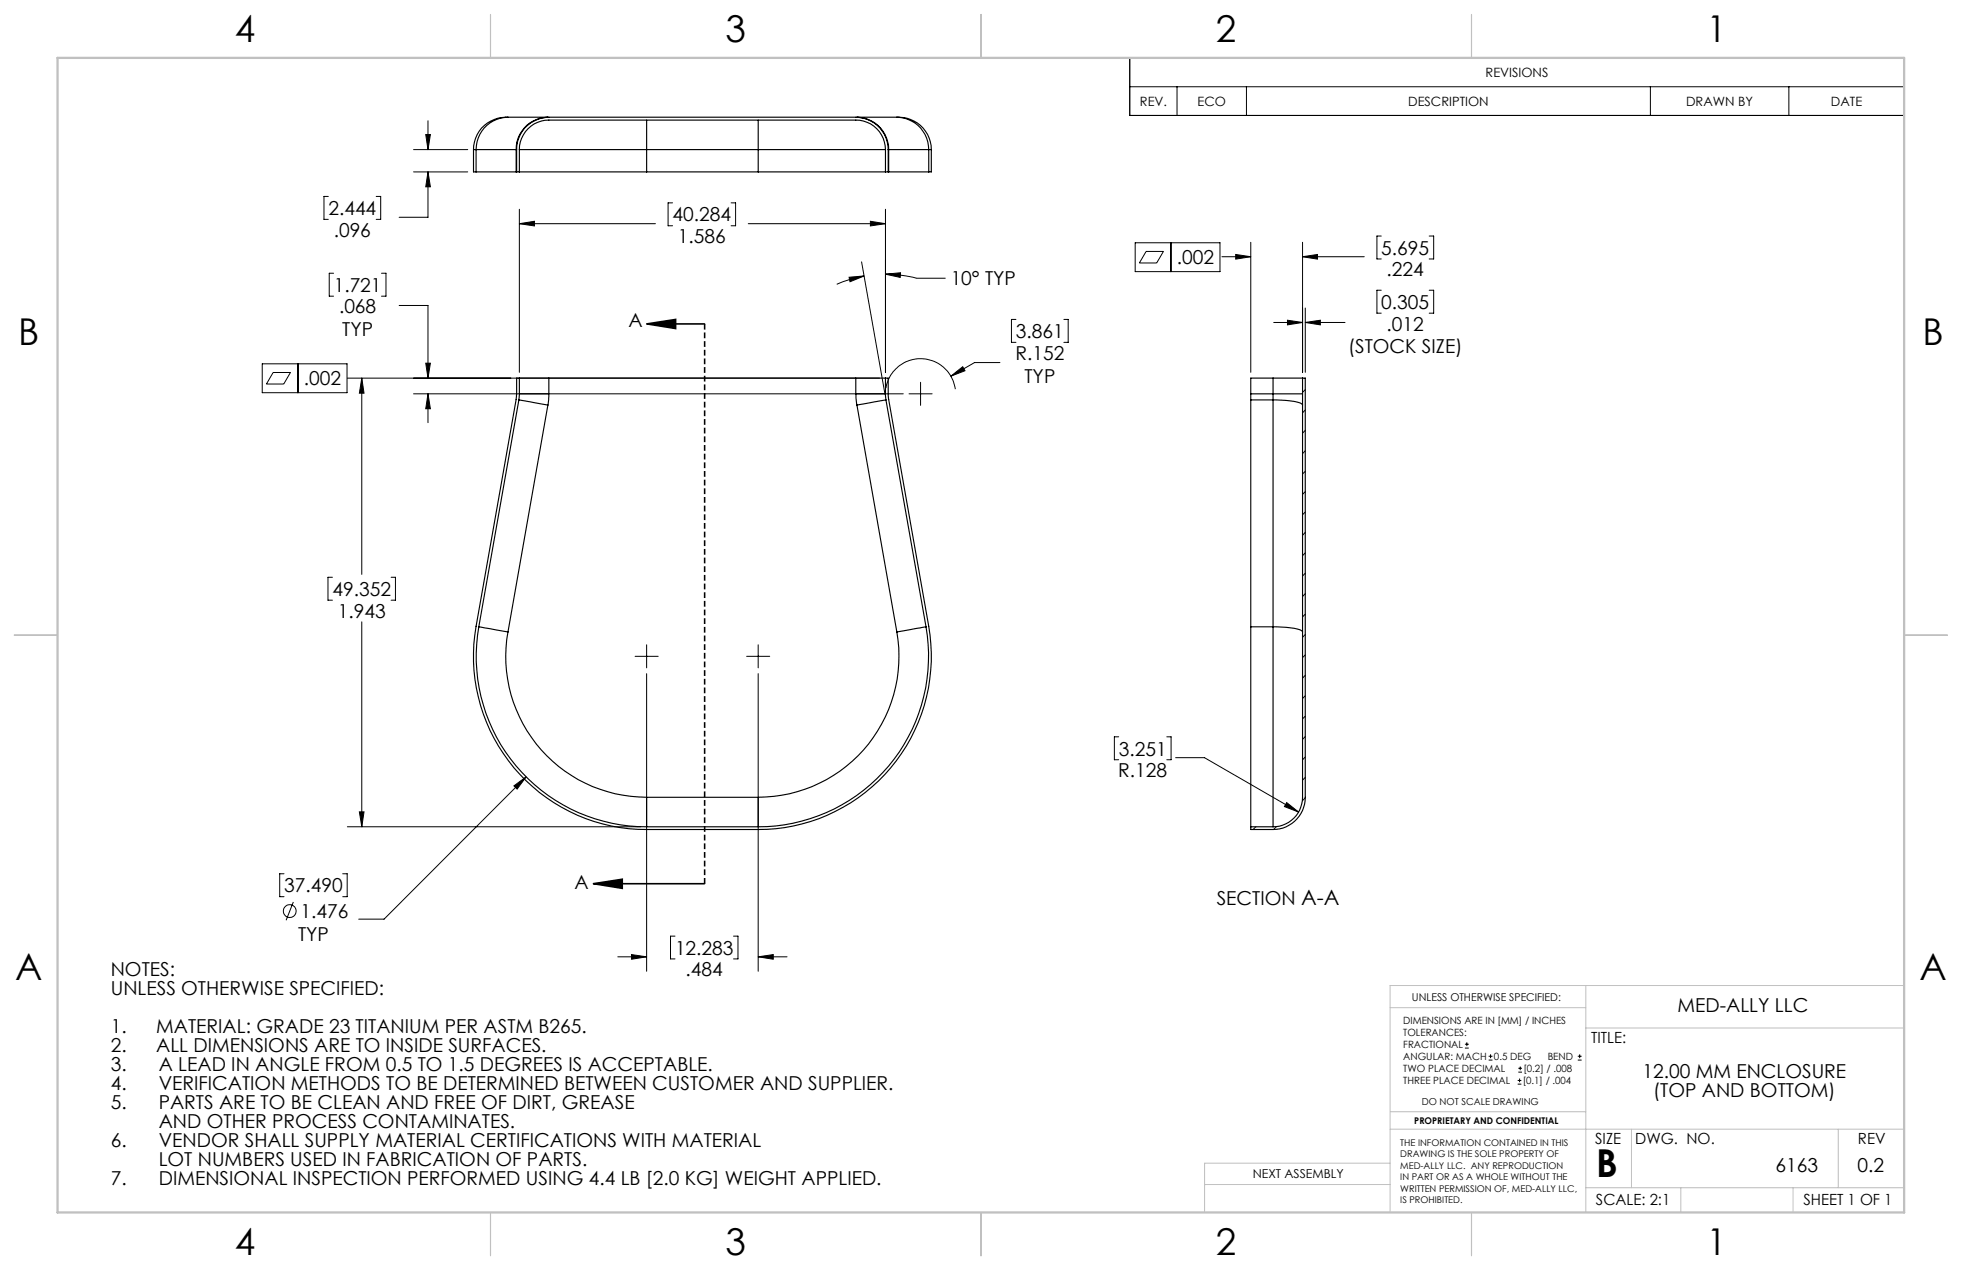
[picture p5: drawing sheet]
<svg xmlns="http://www.w3.org/2000/svg" width="432mm" height="279mm" viewBox="0 0 432 279" stroke-linecap="round" stroke-linejoin="round" font-family="sans-serif">
<defs><g id="words">
<text font-size="8.5" x="351.3" y="259">B</text>
<g font-size="8.1">
<text x="51.7" y="9.3">4</text>
<text x="159.7" y="9.3">3</text>
<text x="267.6" y="9.3">2</text>
<text x="375.6" y="9.3">1</text>
<text x="4" y="76">B</text>
<text x="423.1" y="76">B</text>
<text x="3.3" y="215.7">A</text>
<text x="422.4" y="215.7">A</text>
<text x="51.7" y="276">4</text>
<text x="159.7" y="276">3</text>
<text x="267.6" y="276">2</text>
<text x="375.6" y="276">1</text>
</g>
<g font-size="4.2">
<text x="72.3" y="47.3">2.444</text>
<text x="73.4" y="52.1">.096</text>
<text x="148" y="48.7">40.284</text>
<text x="149.2" y="53.5">1.586</text>
<text x="259" y="58.2">.002</text>
<text x="304" y="56">5.695</text>
<text x="73.4" y="64.2">1.721</text>
<text x="209.2" y="62.8">10° TYP</text>
<text x="305.2" y="60.8">.224</text>
<text x="74.6" y="69">.068</text>
<text x="138.3" y="71.9">A</text>
<text x="304" y="68">0.305</text>
<text x="75.3" y="74">TYP</text>
<text x="223.6" y="74.4">3.861</text>
<text x="296.7" y="77.8">(STOCK SIZE)</text>
<text x="305.2" y="72.7">.012</text>
<text x="223.5" y="79.1">R.152</text>
<text x="66.9" y="84.8">.002</text>
<text x="225.5" y="84.2">TYP</text>
<text x="73.2" y="131.1">49.352</text>
<text x="74.4" y="135.9">1.943</text>
<text x="246.2" y="166.2">3.251</text>
<text x="246.1" y="171">R.128</text>
<text x="62.5" y="196.3">37.490</text>
<text x="126.5" y="195.6">A</text>
<text x="66.1" y="202">1.476</text>
<text x="267.8" y="199.1">SECTION A-A</text>
<text x="65.6" y="207.1">TYP</text>
<text x="24.4" y="214.7">NOTES:</text>
<text x="148.6" y="210">12.283</text>
<text x="150.9" y="214.8">.484</text>
<text x="24.4" y="218.9">UNLESS OTHERWISE SPECIFIED:</text>
<text x="24.4" y="227.2">1.</text>
<text x="34.4" y="227.2">MATERIAL: GRADE 23 TITANIUM PER ASTM B265.</text>
<text x="369.2" y="222.7">MED-ALLY LLC</text>
<text x="24.4" y="231.4">2.</text>
<text x="34.4" y="231.4">ALL DIMENSIONS ARE TO INSIDE SURFACES.</text>
<text x="24.4" y="235.6">3.</text>
<text x="24.4" y="239.7">4.</text>
<text x="34.9" y="235.6">A LEAD IN ANGLE FROM 0.5 TO 1.5 DEGREES IS ACCEPTABLE.</text>
<text x="34.9" y="239.7">VERIFICATION METHODS TO BE DETERMINED BETWEEN CUSTOMER AND SUPPLIER.</text>
<text x="361.5" y="237.1">12.00 MM ENCLOSURE</text>
<text x="24.4" y="243.9">5.</text>
<text x="34.9" y="243.9">PARTS ARE TO BE CLEAN AND FREE OF DIRT, GREASE</text>
<text x="363.8" y="241.3">(TOP AND BOTTOM)</text>
<text x="34.9" y="248.1">AND OTHER PROCESS CONTAMINATES.</text>
<text x="24.4" y="252.3">6.</text>
<text x="34.9" y="252.3">VENDOR SHALL SUPPLY MATERIAL CERTIFICATIONS WITH MATERIAL</text>
<text x="34.9" y="256.4">LOT NUMBERS USED IN FABRICATION OF PARTS.</text>
<text x="390.8" y="257.9">6163</text>
<text x="408.8" y="257.9">0.2</text>
<text x="24.4" y="260.6">7.</text>
<text x="34.9" y="260.6">DIMENSIONAL INSPECTION PERFORMED USING 4.4 LB [2.0 KG] WEIGHT APPLIED.</text>
</g>
<g font-size="3.4">
<text x="350.2" y="229.5">TITLE:</text>
<text x="351.1" y="251.6">SIZE</text>
<text x="359.9" y="251.6">DWG. NO.</text>
<text x="408.9" y="251.7">REV</text>
<text x="351.2" y="265.2">SCALE: 2:1</text>
<text x="396.9" y="265.2">SHEET 1 OF 1</text>
</g>
<g font-size="2.8">
<text x="327" y="16.9">REVISIONS</text>
<text x="250.9" y="23.3">REV.</text>
<text x="263.6" y="23.3">ECO</text>
<text x="309.9" y="23.3">DESCRIPTION</text>
<text x="371.1" y="23.3">DRAWN BY</text>
<text x="402.9" y="23.3">DATE</text>
</g>
<text font-size="2.7" x="275.7" y="259.2">NEXT ASSEMBLY</text>
<text font-size="2.4" x="310.8" y="220.1">UNLESS OTHERWISE SPECIFIED:</text>
<g font-size="2.2">
<text x="308.8" y="225.2">DIMENSIONS ARE IN [MM] / INCHES</text>
<text x="308.8" y="227.9">TOLERANCES:</text>
<text x="308.8" y="230.5">FRACTIONAL</text>
<text x="308.8" y="233.2">ANGULAR: MACH</text>
<text x="328.8" y="233.2">0.5 DEG</text>
<text x="340.6" y="233.2">BEND</text>
<text x="308.8" y="238.5">THREE PLACE DECIMAL</text>
<text x="308.8" y="235.8">TWO PLACE DECIMAL</text>
<text x="335.1" y="238.5">[0.1] / .004</text>
<text x="335.3" y="235.8">[0.2] / .008</text>
</g>
<text font-size="2.1" x="312.9" y="243.1">DO NOT SCALE DRAWING</text>
<g font-size="2">
<text x="311.3" y="247.3">PROPRIETARY AND CONFIDENTIAL</text>
<text x="308.2" y="252.1">THE INFORMATION CONTAINED IN THIS</text>
<text x="308.2" y="254.6">DRAWING IS THE SOLE PROPERTY OF</text>
<text x="308.2" y="257.1">MED-ALLY LLC. ANY REPRODUCTION</text>
<text x="308.2" y="259.6">IN PART OR AS A WHOLE WITHOUT THE</text>
<text x="308.2" y="262.2">WRITTEN PERMISSION OF, MED-ALLY LLC,</text>
<text x="308.2" y="264.7">IS PROHIBITED.</text>
</g>
</g></defs>
<g fill="none" stroke="#000" stroke-width=".25">
<path d="M104.2 32.9v4.9h.6M104.2 32.9h.6M104.8 37.8h8.8M104.8 32.9h8.8M104.8 32.9v4.9M111.8 25.8a7.2 7.2 0 0 0-7.6 7.1M111.8 25.8h8.8a7 7 0 0 0-7 7.1M111.8 25.8a7.1 7.1 0 0 0-7 7.1M113.6 32.9h.1M113.6 37.8h.1M113.6 32.9v4.9M113.7 32.9a7.1 7.1 0 0 1 7.1-7.1h67.5a7.1 7.1 0 0 1 7.2 7.1"/>
<path d="M113.7 32.9v4.9M113.7 37.8h.6M114.3 32.9a6.5 6.5 0 0 1 6.5-6.5h67.5a6.5 6.5 0 0 1 6.6 6.5M114.3 37.8h28M114.3 32.9h28M114.3 32.9v4.9M142.3 26.4v6.5M142.3 37.8h24.6M142.3 32.9h24.6M142.3 32.9v4.9M166.9 26.4v6.5M166.9 37.8h28"/>
<path d="M166.9 32.9h28M166.9 32.9v4.9M194.9 32.9v4.9M194.9 37.8h.6M195.5 32.9h.1M195.5 37.8h.1M195.5 32.9v4.9M195.6 37.8h8.8M195.6 32.9v4.9M195.6 32.9h8.8M197.4 25.8a7.2 7.2 0 0 1 7.6 7.1M197.4 25.8h-8.8a7.1 7.1 0 0 1 7 7.1"/>
<path d="M197.4 25.8a7.1 7.1 0 0 1 7 7.1M204.4 32.9h.6M204.4 32.9v4.9M205 32.9v4.9h-.6M114.2 88l6.4 1.1M114.2 88l-8.8 49.9M114.3 86.6l-.1 1.4M114.3 83.2h-.6l-.1 4.7-8.8 49.9a38.1 38.1 0 0 0 37.5 44.7h24.6a38.1 38.1 0 0 0 37.5-44.7l-8.9-50.1v-4.5h-.6M114.3 86.6h6.5M114.3 83.2h6.5M114.3 83.2v3.4M120.6 89.1l-8.8 49.9"/>
<path d="M120.8 86.6l-.2 2.5M120.8 83.2h67.5M120.8 83.2v3.4M188.3 86.6l.3 2.5M188.3 86.6h6.6M188.3 83.2h6.6M188.3 83.2v3.4M188.6 89.1l8.8 49.9M194.9 86.6l.1 1.4M194.9 83.2v3.4M195 88l-6.4 1.1M195 88l8.8 49.9"/>
<path d="M275.3 86.6v1.4M275.3 88v49.9M275.3 86.6h4.9M275.3 88h4.9M280.2 86.6h6.5M280.2 83.2h6.5M280.2 88l2.1 .1a8.3 8.3 0 0 1 4.3 .9l.1 .1M280.2 86.6v1.4M280.2 83.2h-4.9v3.4M280.2 83.2v3.4M280.2 88v49.9M286.7 83.2v92.2a6.5 6.5 0 0 1-6.5 6.5"/>
<path d="M286.7 83.2h.6v92.2a7.1 7.1 0 0 1-7.1 7.1h-4.9v-.6M105.4 137.9a37.5 37.5 0 0 0 36.9 44M105.4 137.9l6.4 1.1M111.8 139a31 31 0 0 0 30.5 36.4M197.4 139a31 31 0 0 1-30.5 36.4M203.8 137.9a37.5 37.5 0 0 1-36.9 44M203.8 137.9l-6.4 1.1M275.3 137.9v44M275.3 137.9h4.9M280.2 137.9v44M280.2 137.9l2.1 .1a8.3 8.3 0 0 1 4.3 .9l.1 .1M142.3 175.4v6.5"/>
<path d="M142.3 175.4h24.6M166.9 175.4v6.5M142.3 181.9h24.6M275.3 181.9h4.9"/>
</g>
<g fill="none" stroke="#000" stroke-width=".22">
<path d="M248.6 12.7h170.5v12.7h-170.5zM248.6 19.1h170.5M259 19.1v6.3M274.3 19.1v6.3M363.2 19.1v6.3M393.7 19.1v6.3M91 32.9h11.9M91 37.8h11.9M93.7 29.6h1l-.5 3.3zM94.2 37.8l.5 3.3h-1zM94.2 26.6v6.3M94.2 37.8v10h-6.4"/>
<path d="M72.2 43.2h-.9v5.1h.9M82.8 43.2h1v5.1h-1M114.3 49.2l3.3-.5v1zM114.3 46v35.9M114.3 49.2h30M148 44.6h-1v5.1h1M160.9 44.6h1v5.1h-1M164.7 49.2h30.2M189.6 57.6l5.2 29.1M191.6 48.7l3.3 .5-3.3 .5zM194.9 46v35.9M249.8 53.4h18.7v6.4h-18.7z"/>
<path d="M252.2 55.3h3.8l-1.4 2.6h-3.8zM257.7 53.4v6.4M268.9 56.5h6.4M272 56l3.3 .5-3.3 .5zM275.3 53.3v28.6M286.7 56.5l3.2-.5v1zM286.7 53.3v28.6M286.7 56.5h13.5M304 51.9h-1v5.1h1M314.5 51.9h1v5.1h-1M73.4 60.1h-.9v5.1h.9M84 60.1h.9v5.1h-.9"/>
<path d="M87.8 67.2h6.4v16M93.7 79.9h1l-.5 3.3zM186.9 61l3.3-.3-3.1 1.3zM190.2 60.7a27.1 27.1 0 0 0-6.1 1.8M194.9 60.3l3.3-.3-.1 1zM194.9 60.3l3 .2 3.8 .7h6.3M220.1 79.8h-5.6l-5.2 3M223.6 70.3h-1v5h1M234.1 70.3h1v5h-1M280.3 70.9h6.4M283.4 70.4l3.3 .5-3.3 .6zM287.3 70.9l3.3-.5v1.1z"/>
<path d="M287.3 67.8v14.1M287.3 70.9h8.7M304 63.9h-1v5h1M314.5 63.9h1v5h-1M57.7 80h18.7v6.4h-18.7zM60.1 82h3.8l-1.5 2.5h-3.8zM65.6 80v6.4M76.4 83.2h117.2M79.6 83.2l.5 3.3h-1zM79.6 83.2v43.2M91 86.6h107.8M94.2 86.6l.5 3.3h-1z"/>
<path d="M94.2 86.6v6.4M195 85.4a7.7 7.7 0 0 1 7.7-6.5 7.7 7.7 0 0 1 7.6 6.7M200.1 86.6h5M202.6 84.1v5.1M209.3 82.8l2.6-2.1 .5 .9zM287.3 85.7l-.6 .6M287.3 90.2l-.6 .6M287.3 94.7l-.6 .6M287.3 99.2l-.6 .6M287.3 103.7l-.6 .6M287.3 108.2l-.6 .6M287.3 112.6l-.6 .6"/>
<path d="M287.3 117.1l-.6 .7M73.2 127h-1v5h1M79.6 136.8v45.1M86.1 127h.9v5h-.9M287.3 121.6l-.6 .6M287.3 126.1l-.6 .6M287.3 130.6l-.6 .6M287.3 135.1l-.6 .6M287.3 139.6l-.6 .6M139.8 144.4h5.1M142.3 141.9v5M142.3 148.2v65.5"/>
<path d="M164.3 144.4h5.1M166.9 141.9v5M166.9 148.2v65.5M287.3 144.1l-.6 .6M287.3 148.6l-.6 .6M287.3 153.1l-.6 .6M287.3 157.6l-.6 .6M79.1 178.6h1l-.5 3.3zM113.1 172.9l2.7-2-2 2.7zM115.8 170.9l-31.3 31.3h-5.5M246.2 162.1h-.9v5h.9M256.8 162.1h.9v5h-.9"/>
<path d="M258.7 166.7h6.4l20.7 11.9M283.2 176.6l2.6 2-3.1-1.2zM287.3 162l-.6 .7M287.3 166.5l-.6 .6M287.3 171l-.6 .6M287.3 175.5l-.7 .7M62.5 192.2h-.9v5.1h.9M64.6 198.4l-1.6 4.1M75.4 192.2h1v5.1h-1M76.4 181.9h64.6M276.4 181.9l-.6 .6M280.9 181.9l-.6 .6"/>
<path d="M136 210.5h6.3M139 210l3.3 .5-3.3 .5zM148.6 206h-1v5h1M161.4 206h1v5h-1M166.9 210.5l3.3-.5v1zM166.9 210.5h6.3M322.4 230.6h.9M322.4 229.7h.9M322.8 229.3v.9M327.6 233.2h.9M327.6 232.4h.9M328 232v.8"/>
<path d="M334 238.5h.8M334 237.7h.8M334.2 235.9h.8M334.2 235h.8M334.4 237.3v.8M334.6 234.6v.8M347.2 233.2h.9M347.2 232.4h.9M347.7 232v.8"/>
<circle cx="63.8" cy="200.4" r="1.42"/>
</g>
<path d="M142.3 71.3l6.4-1v2zM142.3 71.3h12.7M130.6 194.4h24.4M130.6 194.4l6.3-1v2z" fill="none" stroke="#000" stroke-width=".35"/>
<path d="M155.1 71.3v123.1" fill="none" stroke="#000" stroke-width=".35" stroke-dasharray="1.3 .6" stroke-linecap="butt"/>
<g fill="none" stroke="#c0c0c0" stroke-width=".22">
<path d="M349 216.8v49.9M419.1 216.8h-113.2v49.9M305.9 221.7h43.1M349 226.2h70.1M305.9 248.4h113.2M305.9 255.9h-40.8v10.8M306 244.6h43M359.1 248.4v12.9M404.6 248.4v12.9M265.1 260.6h40.8M349 261.3h70.1M369.9 261.3v5.4"/>
<path d="M394.6 261.3v5.4"/>
</g>
<path d="M108 3.2v9.5M215.9 3.2v9.5M323.8 3.2v9.5M3.1 139.7h9.6M419.1 139.7h9.5M108 266.7v9.6M215.9 266.7v9.6M323.8 266.7v9.6" fill="none" stroke="#c0c0c0" stroke-width=".25"/>
<path d="M12.7 12.7h406.4v254h-406.4z" fill="none" stroke="#c0c0c0" stroke-width=".5"/>
<g fill="#000">
<path d="M114.3 49.2l3.3-.5v1zM191.6 48.7l3.3 .5-3.3 .5zM139 210l3.3 .5-3.3 .5zM166.9 210.5l3.3-.5v1zM194.9 60.3l3.3-.3-.1 1zM186.9 61l3.3-.3-3.1 1.3zM113.1 172.9l.7 .7 2-2.7zM209.3 82.8l3.1-1.2-.5-.9zM93.7 79.9h1l-.5 3.3zM94.2 86.6l.5 3.3h-1zM79.6 83.2l.5 3.3h-1zM79.1 178.6h1l-.5 3.3zM283.2 176.6l-.5 .8 3.1 1.2zM272 56l3.3 .5-3.3 .5zM286.7 56.5l3.2-.5v1zM283.4 70.4l3.3 .5-3.3 .6zM287.3 70.9l3.3-.5v1.1zM93.7 29.6h1l-.5 3.3zM94.2 37.8l.5 3.3h-1z"/>
<path d="M142.3 71.3l6.4-1v2zM130.6 194.4l6.3-1v2z"/>
</g>
<use href="#words"/>
</svg>
